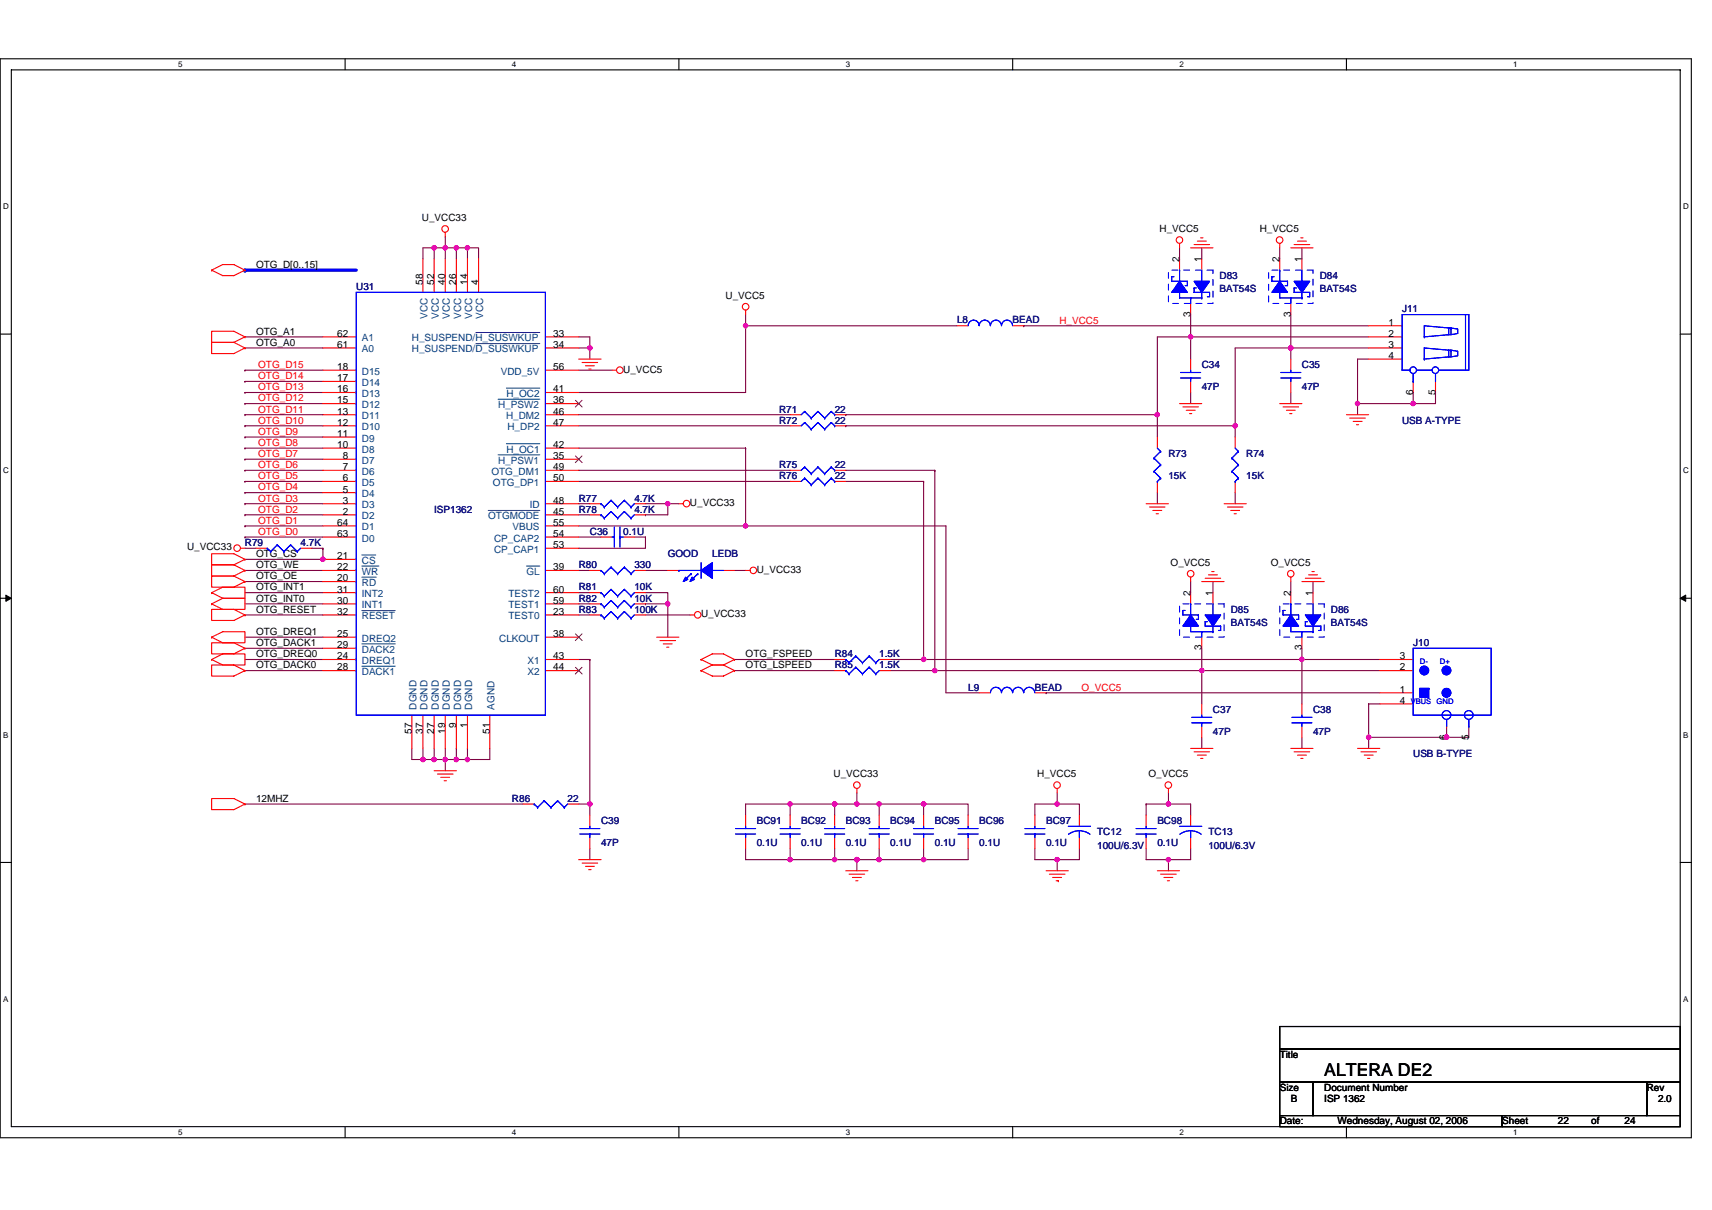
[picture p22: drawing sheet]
<svg xmlns="http://www.w3.org/2000/svg" width="297mm" height="210mm" viewBox="0 0 297 210" stroke-linecap="round" stroke-linejoin="round" font-family="sans-serif">
<defs><g id="words">
<text font-size="3.1" x="229.8" y="186.7">ALTERA DE2</text>
<g font-size="1.7">
<text x="73.2" y="38.4">U_VCC33</text>
<text x="201.2" y="40.3">H_VCC5</text>
<text x="218.6" y="40.3">H_VCC5</text>
<text x="44.4" y="46.5">OTG_D[0..15]</text>
<text x="204.6" y="45.5" transform="rotate(-90 204.6 45.5)">2</text>
<text x="208.5" y="45.5" transform="rotate(-90 208.5 45.5)">1</text>
<text x="222" y="45.5" transform="rotate(-90 222 45.5)">2</text>
<text x="225.9" y="45.5" transform="rotate(-90 225.9 45.5)">1</text>
<text x="73.4" y="49.4" transform="rotate(-90 73.4 49.4)">58</text>
<text x="75.3" y="49.4" transform="rotate(-90 75.3 49.4)">52</text>
<text x="77.2" y="49.4" transform="rotate(-90 77.2 49.4)">40</text>
<text x="79.2" y="49.4" transform="rotate(-90 79.2 49.4)">26</text>
<text x="81.1" y="49.4" transform="rotate(-90 81.1 49.4)">14</text>
<text x="83" y="49.4" transform="rotate(-90 83 49.4)">4</text>
<text x="125.9" y="51.9">U_VCC5</text>
<text x="44.4" y="58.1">OTG_A1</text>
<text x="58.5" y="58.4">62</text>
<text x="96" y="58.4">33</text>
<text x="206.6" y="55" transform="rotate(-90 206.6 55)">3</text>
<text x="223.9" y="55" transform="rotate(-90 223.9 55)">3</text>
<text x="240.9" y="56.5">1</text>
<text x="240.9" y="58.4">2</text>
<text x="44.4" y="60">OTG_A0</text>
<text x="58.5" y="64.2">18</text>
<text x="58.5" y="60.4">61</text>
<text x="96" y="64.2">56</text>
<text x="96" y="60.4">34</text>
<text x="108.1" y="64.6">U_VCC5</text>
<text x="240.9" y="60.4">3</text>
<text x="240.9" y="62.3">4</text>
<text x="58.5" y="66.2">17</text>
<text x="58.5" y="68.1">16</text>
<text x="58.5" y="70">15</text>
<text x="58.5" y="71.9">13</text>
<text x="96" y="70">36</text>
<text x="96" y="68.1">41</text>
<text x="96" y="71.9">46</text>
<text x="245.2" y="68.5" transform="rotate(-90 245.2 68.5)">6</text>
<text x="249" y="68.5" transform="rotate(-90 249 68.5)">5</text>
<text x="58.5" y="73.9">12</text>
<text x="58.5" y="75.8">11</text>
<text x="58.5" y="77.7">10</text>
<text x="96" y="73.9">47</text>
<text x="96" y="77.7">42</text>
<text x="59.5" y="81.6">7</text>
<text x="59.5" y="83.5">6</text>
<text x="59.5" y="79.7">8</text>
<text x="96" y="81.6">49</text>
<text x="96" y="79.7">35</text>
<text x="96" y="83.5">50</text>
<text x="59.5" y="89.3">2</text>
<text x="59.5" y="87.4">3</text>
<text x="59.5" y="85.5">5</text>
<text x="96" y="87.4">48</text>
<text x="96" y="89.3">45</text>
<text x="119.7" y="87.8">U_VCC33</text>
<text x="32.5" y="95.5">U_VCC33</text>
<text x="58.5" y="93.2">63</text>
<text x="58.5" y="91.2">64</text>
<text x="96" y="95.1">53</text>
<text x="96" y="93.2">54</text>
<text x="96" y="91.2">55</text>
<text x="44.4" y="98.6">OTG_WE</text>
<text x="44.4" y="100.5">OTG_OE</text>
<text x="44.4" y="96.7">OTG_CS</text>
<text x="58.5" y="97">21</text>
<text x="58.5" y="99">22</text>
<text x="58.5" y="100.9">20</text>
<text x="96" y="99">39</text>
<text x="131.3" y="99.4">U_VCC33</text>
<text x="203.1" y="98.2">O_VCC5</text>
<text x="220.5" y="98.2">O_VCC5</text>
<text x="44.4" y="106.3">OTG_RESET</text>
<text x="44.4" y="102.5">OTG_INT1</text>
<text x="44.4" y="104.4">OTG_INT0</text>
<text x="58.5" y="102.8">31</text>
<text x="58.5" y="104.8">30</text>
<text x="58.5" y="106.7">32</text>
<text x="96" y="106.7">23</text>
<text x="96" y="104.8">59</text>
<text x="96" y="102.8">60</text>
<text x="121.6" y="107.1">U_VCC33</text>
<text x="206.6" y="103.4" transform="rotate(-90 206.6 103.4)">2</text>
<text x="210.4" y="103.4" transform="rotate(-90 210.4 103.4)">1</text>
<text x="223.9" y="103.4" transform="rotate(-90 223.9 103.4)">2</text>
<text x="227.8" y="103.4" transform="rotate(-90 227.8 103.4)">1</text>
<text x="44.4" y="112.1">OTG_DACK1</text>
<text x="44.4" y="110.2">OTG_DREQ1</text>
<text x="58.5" y="110.6">25</text>
<text x="58.5" y="112.5">29</text>
<text x="96" y="110.6">38</text>
<text x="208.5" y="112.9" transform="rotate(-90 208.5 112.9)">3</text>
<text x="225.9" y="112.9" transform="rotate(-90 225.9 112.9)">3</text>
<text x="44.4" y="116">OTG_DACK0</text>
<text x="44.4" y="114">OTG_DREQ0</text>
<text x="58.5" y="114.4">24</text>
<text x="58.5" y="116.4">28</text>
<text x="96" y="114.4">43</text>
<text x="96" y="116.4">44</text>
<text x="129.4" y="114">OTG_FSPEED</text>
<text x="129.4" y="116">OTG_LSPEED</text>
<text x="242.9" y="114.4">3</text>
<text x="242.9" y="116.4">2</text>
<text x="242.9" y="122.1">4</text>
<text x="242.9" y="120.2">1</text>
<text x="71.4" y="127.4" transform="rotate(-90 71.4 127.4)">57</text>
<text x="73.4" y="127.4" transform="rotate(-90 73.4 127.4)">37</text>
<text x="75.3" y="127.4" transform="rotate(-90 75.3 127.4)">27</text>
<text x="77.2" y="127.4" transform="rotate(-90 77.2 127.4)">19</text>
<text x="79.2" y="126.4" transform="rotate(-90 79.2 126.4)">9</text>
<text x="81.1" y="126.4" transform="rotate(-90 81.1 126.4)">1</text>
<text x="85" y="127.4" transform="rotate(-90 85 127.4)">51</text>
<text x="251" y="128.3" transform="rotate(-90 251 128.3)">6</text>
<text x="254.8" y="128.3" transform="rotate(-90 254.8 128.3)">5</text>
<text x="144.6" y="134.9">U_VCC33</text>
<text x="180" y="134.9">H_VCC5</text>
<text x="199.3" y="134.9">O_VCC5</text>
<text x="44.4" y="139.1">12MHZ</text>
<text x="222" y="183.6">Title</text>
<text x="222" y="189.3">Size</text>
<text x="224" y="191.3">B</text>
<text x="229.8" y="189.3">Document Number</text>
<text x="229.8" y="191.3">ISP 1362</text>
<text x="285.7" y="189.3">Rev</text>
<text x="287.7" y="191.3">2.0</text>
<text x="222" y="195.1">Date:</text>
<text x="232.1" y="195.1">Wednesday, August 02, 2006</text>
<text x="260.6" y="195.1">Sheet</text>
<text x="270.3" y="195.1">22</text>
<text x="276.1" y="195.1">of</text>
<text x="281.9" y="195.1">24</text>
</g>
<g font-size="1.7" fill="#000080">
<text x="61.8" y="50.4">U31</text>
<text x="211.6" y="48.4">D83</text>
<text x="211.6" y="50.7">BAT54S</text>
<text x="229" y="48.4">D84</text>
<text x="229" y="50.7">BAT54S</text>
<text x="166" y="56.1">L8</text>
<text x="175.7" y="56.1">BEAD</text>
<text x="243.3" y="54.2">J11</text>
<text x="208.5" y="63.9">C34</text>
<text x="225.9" y="63.9">C35</text>
<text x="135.2" y="71.6">R71</text>
<text x="144.8" y="71.6">22</text>
<text x="208.5" y="67.7">47P</text>
<text x="225.9" y="67.7">47P</text>
<text x="135.2" y="73.5">R72</text>
<text x="144.8" y="73.5">22</text>
<text x="243.3" y="73.5">USB A-TYPE</text>
<text x="135.2" y="81.2">R75</text>
<text x="135.2" y="83.2">R76</text>
<text x="144.8" y="81.2">22</text>
<text x="144.8" y="83.2">22</text>
<text x="202.7" y="79.3">R73</text>
<text x="202.7" y="83.2">15K</text>
<text x="216.2" y="79.3">R74</text>
<text x="216.2" y="83.2">15K</text>
<text x="75.3" y="89">ISP1362</text>
<text x="100.4" y="87">R77</text>
<text x="100.4" y="89">R78</text>
<text x="110.1" y="87">4.7K</text>
<text x="110.1" y="89">4.7K</text>
<text x="42.5" y="94.7">R79</text>
<text x="52.2" y="94.7">4.7K</text>
<text x="102.3" y="92.8">C36</text>
<text x="108.1" y="92.8">0.1U</text>
<text x="100.4" y="98.6">R80</text>
<text x="110.1" y="98.6">330</text>
<text x="115.9" y="96.7">GOOD</text>
<text x="123.6" y="96.7">LEDB</text>
<text x="100.4" y="102.5">R81</text>
<text x="100.4" y="104.4">R82</text>
<text x="100.4" y="106.3">R83</text>
<text x="110.1" y="102.5">10K</text>
<text x="110.1" y="104.4">10K</text>
<text x="110.1" y="106.3">100K</text>
<text x="213.5" y="106.3">D85</text>
<text x="230.9" y="106.3">D86</text>
<text x="213.5" y="108.6">BAT54S</text>
<text x="230.9" y="108.6">BAT54S</text>
<text x="245.2" y="112.1">J10</text>
<text x="144.8" y="116">R85</text>
<text x="144.8" y="114">R84</text>
<text x="152.5" y="116">1.5K</text>
<text x="152.5" y="114">1.5K</text>
<text x="168" y="119.8">L9</text>
<text x="179.6" y="119.8">BEAD</text>
<text x="210.5" y="123.7">C37</text>
<text x="227.8" y="123.7">C38</text>
<text x="210.5" y="127.6">47P</text>
<text x="227.8" y="127.6">47P</text>
<text x="245.2" y="131.4">USB B-TYPE</text>
<text x="88.8" y="139.1">R86</text>
<text x="98.5" y="139.1">22</text>
<text x="104.3" y="143">C39</text>
<text x="131.3" y="143">BC91</text>
<text x="139" y="143">BC92</text>
<text x="146.7" y="143">BC93</text>
<text x="154.5" y="143">BC94</text>
<text x="162.2" y="143">BC95</text>
<text x="169.9" y="143">BC96</text>
<text x="181.5" y="143">BC97</text>
<text x="200.8" y="143">BC98</text>
<text x="104.3" y="146.9">47P</text>
<text x="131.3" y="146.9">0.1U</text>
<text x="139" y="146.9">0.1U</text>
<text x="146.7" y="146.9">0.1U</text>
<text x="154.5" y="146.9">0.1U</text>
<text x="162.2" y="146.9">0.1U</text>
<text x="169.9" y="146.9">0.1U</text>
<text x="181.5" y="146.9">0.1U</text>
<text x="190.4" y="144.9">TC12</text>
<text x="190.4" y="147.3">100U/6.3V</text>
<text x="200.8" y="146.9">0.1U</text>
<text x="209.7" y="144.9">TC13</text>
<text x="209.7" y="147.3">100U/6.3V</text>
</g>
<g font-size="1.7" fill="#004080">
<text x="62.8" y="59.2">A1</text>
<text x="71.5" y="59.2">H_SUSPEND/H_SUSWKUP</text>
<text x="74.2" y="55.4" transform="rotate(-90 74.2 55.4)">VCC</text>
<text x="76.1" y="55.4" transform="rotate(-90 76.1 55.4)">VCC</text>
<text x="78.1" y="55.4" transform="rotate(-90 78.1 55.4)">VCC</text>
<text x="80" y="55.4" transform="rotate(-90 80 55.4)">VCC</text>
<text x="81.9" y="55.4" transform="rotate(-90 81.9 55.4)">VCC</text>
<text x="83.8" y="55.4" transform="rotate(-90 83.8 55.4)">VCC</text>
<text x="62.8" y="65">D15</text>
<text x="62.8" y="61.2">A0</text>
<text x="71.5" y="61.2">H_SUSPEND/D_SUSWKUP</text>
<text x="86.9" y="65">VDD_5V</text>
<text x="62.8" y="67">D14</text>
<text x="62.8" y="68.9">D13</text>
<text x="62.8" y="70.8">D12</text>
<text x="86.4" y="70.8">H_PSW2</text>
<text x="87.9" y="68.9">H_OC2</text>
<text x="62.8" y="74.7">D10</text>
<text x="62.8" y="72.7">D11</text>
<text x="62.8" y="76.6">D9</text>
<text x="87.8" y="72.7">H_DM2</text>
<text x="88" y="74.7">H_DP2</text>
<text x="62.8" y="82.4">D6</text>
<text x="62.8" y="78.5">D8</text>
<text x="62.8" y="80.5">D7</text>
<text x="85.3" y="82.4">OTG_DM1</text>
<text x="86.4" y="80.5">H_PSW1</text>
<text x="87.9" y="78.5">H_OC1</text>
<text x="62.8" y="88.2">D3</text>
<text x="62.8" y="86.3">D4</text>
<text x="62.8" y="84.3">D5</text>
<text x="85.5" y="84.3">OTG_DP1</text>
<text x="91.9" y="88.2">ID</text>
<text x="62.8" y="90.1">D2</text>
<text x="62.8" y="94">D0</text>
<text x="62.8" y="92.1">D1</text>
<text x="84.7" y="90.1">OTGMODE</text>
<text x="85.7" y="95.9">CP_CAP1</text>
<text x="85.7" y="94">CP_CAP2</text>
<text x="88.9" y="92.1">VBUS</text>
<text x="62.8" y="97.9">CS</text>
<text x="62.8" y="99.8">WR</text>
<text x="62.8" y="101.7">RD</text>
<text x="91.3" y="99.8">GL</text>
<text x="62.8" y="103.6">INT2</text>
<text x="62.8" y="105.6">INT1</text>
<text x="62.8" y="107.5">RESET</text>
<text x="88.2" y="107.5">TEST0</text>
<text x="88.2" y="105.6">TEST1</text>
<text x="88.2" y="103.6">TEST2</text>
<text x="62.8" y="111.4">DREQ2</text>
<text x="62.8" y="113.3">DACK2</text>
<text x="86.6" y="111.4">CLKOUT</text>
<text x="62.8" y="115.2">DREQ1</text>
<text x="62.8" y="117.2">DACK1</text>
<text x="91.5" y="115.2">X1</text>
<text x="91.5" y="117.2">X2</text>
<text x="72.3" y="123.1" transform="rotate(-90 72.3 123.1)">DGND</text>
<text x="74.2" y="123.1" transform="rotate(-90 74.2 123.1)">DGND</text>
<text x="76.1" y="123.1" transform="rotate(-90 76.1 123.1)">DGND</text>
<text x="78.1" y="123.1" transform="rotate(-90 78.1 123.1)">DGND</text>
<text x="80" y="123.1" transform="rotate(-90 80 123.1)">DGND</text>
<text x="81.9" y="123.1" transform="rotate(-90 81.9 123.1)">DGND</text>
<text x="85.8" y="123.1" transform="rotate(-90 85.8 123.1)">AGND</text>
</g>
<g font-size="1.7" fill="#f00">
<text x="183.8" y="56.2">H_VCC5</text>
<text x="44.8" y="63.9">OTG_D15</text>
<text x="44.8" y="65.8">OTG_D14</text>
<text x="44.8" y="67.7">OTG_D13</text>
<text x="44.8" y="69.7">OTG_D12</text>
<text x="44.8" y="71.6">OTG_D11</text>
<text x="44.8" y="73.5">OTG_D10</text>
<text x="44.8" y="75.5">OTG_D9</text>
<text x="44.8" y="77.4">OTG_D8</text>
<text x="44.8" y="79.3">OTG_D7</text>
<text x="44.8" y="81.2">OTG_D6</text>
<text x="44.8" y="83.2">OTG_D5</text>
<text x="44.8" y="85.1">OTG_D4</text>
<text x="44.8" y="87">OTG_D3</text>
<text x="44.8" y="89">OTG_D2</text>
<text x="44.8" y="92.8">OTG_D0</text>
<text x="44.8" y="90.9">OTG_D1</text>
<text x="187.7" y="119.8">O_VCC5</text>
</g>
<g font-size="1.4">
<text x="30.9" y="11.7">5</text>
<text x="88.8" y="11.7">4</text>
<text x="146.7" y="11.7">3</text>
<text x="204.7" y="11.7">2</text>
<text x="262.6" y="11.7">1</text>
<text x=".5" y="36.3">D</text>
<text x="292" y="36.3">D</text>
<text x=".5" y="82.1">C</text>
<text x="292" y="82.1">C</text>
<text x=".5" y="128">B</text>
<text x="292" y="128">B</text>
<text x=".5" y="173.8">A</text>
<text x="292" y="173.8">A</text>
<text x="30.9" y="197">5</text>
<text x="88.8" y="197">4</text>
<text x="146.7" y="197">3</text>
<text x="204.7" y="197">2</text>
<text x="262.6" y="197">1</text>
</g>
<g font-size="1.3" fill="#00f">
<text x="246.4" y="115.3">D-</text>
<text x="249.8" y="115.3">D+</text>
<text x="244.8" y="122.2">VBUS GND</text>
</g>
</g></defs>
<path d="M0 10.2h293.5v187.2h-293.5zM2 12.1h289.5v183.4h-289.5z" fill="none" stroke="#000" stroke-width=".19"/>
<g fill="#fff">
<path d="M30.9 10.4h.8v1.6h-.8z"/>
<path d="M30.9 195.7h.8v1.6h-.8z"/>
</g>
<path d="M59.9 10.2v1.9M59.9 195.5v1.9" fill="none" stroke="#000" stroke-width=".19"/>
<g fill="#fff">
<path d="M88.8 10.4h.8v1.6h-.8z"/>
<path d="M88.8 195.7h.8v1.6h-.8z"/>
</g>
<path d="M117.8 10.2v1.9M117.8 195.5v1.9" fill="none" stroke="#000" stroke-width=".19"/>
<g fill="#fff">
<path d="M146.7 10.4h.8v1.6h-.8z"/>
<path d="M146.7 195.7h.8v1.6h-.8z"/>
</g>
<path d="M175.7 10.2v1.9M175.7 195.5v1.9" fill="none" stroke="#000" stroke-width=".19"/>
<g fill="#fff">
<path d="M204.7 10.4h.7v1.6h-.7z"/>
<path d="M204.7 195.7h.7v1.6h-.7z"/>
</g>
<path d="M233.6 10.2v1.9M233.6 195.5v1.9" fill="none" stroke="#000" stroke-width=".19"/>
<g fill="#fff">
<path d="M262.6 10.4h.7v1.6h-.7z"/>
<path d="M262.6 195.7h.7v1.6h-.7z"/>
<path d="M.5 35.1h1v1.5h-1z"/>
<path d="M292 35.1h1v1.5h-1z"/>
<path d="M.5 80.9h1v1.5h-1z"/>
<path d="M292 80.9h1v1.5h-1z"/>
</g>
<path d="M0 58h2M291.5 58h2" fill="none" stroke="#000" stroke-width=".19"/>
<g fill="#fff">
<path d="M.5 126.7h.9v1.6h-.9z"/>
<path d="M292 126.7h.9v1.6h-.9z"/>
</g>
<path d="M0 103.8h2M291.5 103.8h2" fill="none" stroke="#000" stroke-width=".19"/>
<path d="M1 103.3l1 .5-1 .6zM291.5 103.8l1-.5v1.1z" fill="#000" stroke="#000" stroke-width=".17"/>
<g fill="#fff">
<path d="M.5 172.6h.9v1.5h-.9z"/>
<path d="M292 172.6h.9v1.5h-.9z"/>
</g>
<path d="M0 149.7h2M291.5 149.7h2M222 178.1h69.5v3.9h-69.5zM222 182h69.5v5.8h-69.5zM222 187.8h5.8v5.8h-5.8zM222 193.6h38.6v1.9h-38.6zM227.8 187.8h57.9v5.8h-57.9zM260.6 193.6h30.9v1.9h-30.9zM285.7 187.8h5.8v5.8h-5.8z" fill="none" stroke="#000" stroke-width=".19"/>
<g fill="none" stroke="#800040" stroke-width=".19">
<path d="M42.5 58.5h13.5M75.3 43h.1M75.3 43h2M75.3 43h-1.9v1.9M75.3 43v1.9M77.3 41.1v1.9M77.3 43h.1M77.3 43h1.9M77.3 43v1.9M79.2 43h.1M79.2 43h1.9M79.2 43v1.9"/>
<path d="M81.1 43h1.9v1.9M81.1 43h.1M81.1 43v1.9M100.4 58.5h1.9v1.9M129.4 56.5v11.6h-29M129.4 56.5h.1M129.4 54.6v1.9M129.4 56.5h36.6M177.6 56.5h.1M177.6 56.5h59.9M204.7 43v1.9M206.6 58.5h.1"/>
<path d="M206.6 54.6v3.9M206.6 58.5v3.8M206.6 58.5h-5.8v13.5M206.6 58.5h30.9M208.5 43v1.9M222 43v1.9M224 54.6v5.8M225.9 43v1.9M42.5 60.4h13.5M42.5 64.2h.1M42.5 66.2h.1M42.5 68.1h.1"/>
<path d="M42.5 70h.1M42.5 72h.1M42.5 73.9h.1M42.5 75.8h.1M42.5 77.8h.1M42.5 79.7h.1M42.5 72h13.5M42.5 64.2h13.5M42.5 66.2h13.5M42.5 68.1h13.5M42.5 70h13.5M42.5 73.9h13.5"/>
<path d="M42.5 75.8h13.5M42.5 77.8h13.5M42.5 79.7h13.5M100.4 72h36.7M100.4 73.9h36.7M100.4 64.2h5.8M100.4 77.8h29M100.4 60.4h1.9M102.3 60.4h.1M102.3 60.4v1.9M129.4 77.8h.1M129.4 77.8v13.5"/>
<path d="M146.7 72h.1M146.7 73.9h.1M146.7 72h54.1M146.7 73.9h67.6M200.8 72v3.8M206.6 68.1v1.9M214.3 73.9v1.9M224 60.4h.1M224 60.4h-9.7v13.5M224 68.1v1.9M224 60.4h13.5M224 60.4v1.9"/>
<path d="M235.5 70h.1M235.5 70h9.7M235.5 70v2M237.5 62.3h-2v7.7M245.2 70h.1M245.2 68.1v1.9M249.1 68.1v1.9h-3.9M42.5 81.6h.1M42.5 85.5h.1M42.5 83.5h.1M42.5 87.4h.1M42.5 89.3h.1"/>
<path d="M42.5 93.2h.1M42.5 91.3h.1M42.5 99h13.5M42.5 95.1h1.9M42.5 81.6h13.5M42.5 85.5h13.5M42.5 83.5h13.5M42.5 87.4h13.5M42.5 89.3h13.5M42.5 93.2h13.5M42.5 91.3h13.5M54.1 95.1h1.9"/>
<path d="M56 95.1v2h-13.5M56 95.1h.1M100.4 81.6h36.7M100.4 83.5h36.7M100.4 91.3h29M100.4 93.2h3.9M100.4 99h1.9M100.4 87.4h1.9M100.4 89.3h1.9M110.1 93.2h1.9v1.9h-11.6M112 99h3.9M112 89.3h.1"/>
<path d="M112 87.4h3.9M115.9 87.4h1.9M115.9 87.4h.1M115.9 87.4v1.9h-3.9M127.4 99h2M129.4 91.3h34.7v28.9h5.8M146.7 81.6h15.5M146.7 83.5h13.5M160.2 83.5h.1M160.2 83.5v30.9M162.2 81.6h.1M162.2 81.6v34.8"/>
<path d="M200.8 85.5v1.9M214.3 85.5v1.9M42.5 100.9h13.5M42.5 104.8h13.5M42.5 102.8h13.5M42.5 106.7h13.5M42.5 110.6h13.5M42.5 112.5h13.5M42.5 116.4h13.5M42.5 114.4h13.5M100.4 106.7h1.9M100.4 104.8h1.9"/>
<path d="M100.4 102.8h1.9M100.4 114.4h1.9M102.3 114.4h.1M102.3 114.4v25.1M112 106.7h7.7M112 102.8h3.9v2M112 104.8h.1M112 104.8h3.9M115.9 104.8v5.8M127.4 116.4h17.4M127.4 114.4h17.4M154.5 116.4h7.7"/>
<path d="M154.5 114.4h5.7M160.2 114.4h65.7M162.2 116.4h.1M162.2 116.4h46.3M206.6 100.9v1.9M208.5 112.5v3.9M208.5 116.4h30.9M208.5 116.4v5.8M210.5 100.9v1.9M224 100.9v1.9M225.9 114.4v7.8M225.9 114.4h.1"/>
<path d="M225.9 112.5v1.9M225.9 114.4h13.5M227.8 100.9v1.9M42.5 139.5h48.3M71.5 129.9v1.9h1.9M73.4 131.8h.1M73.4 129.9v1.9M73.4 131.8h3.9M75.3 129.9v1.9M75.3 131.8h.1M77.3 129.9v1.9M77.3 131.8h.1"/>
<path d="M77.3 131.8h1.9M77.3 131.8v2M79.2 129.9h.1M79.2 131.8h1.9M79.2 129.9v1.9M81.1 129.9h.1M81.1 129.9v1.9M85 129.9v1.9h-3.9M100.4 139.5h1.9M102.3 139.5v2M137.1 139.5h-7.7v2M137.1 139.5v2"/>
<path d="M137.1 139.5h7.7v2M137.1 139.5h.1M144.8 139.5h.1M144.8 139.5h3.9M148.7 137.6v1.9M148.7 139.5h3.8v2M148.7 139.5h.1M152.5 139.5h7.7v2M152.5 139.5h.1M160.2 139.5h7.8v2M160.2 139.5h.1M181.5 120.2h.1"/>
<path d="M181.5 120.2h57.9M183.4 139.5h-3.8v2M183.4 139.5h3.9v2M183.4 139.5h.1M183.4 137.6v1.9M198.9 139.5v2M198.9 139.5h7.7v2M198.9 139.5h.1M202.7 139.5h.1M202.7 137.6v1.9M208.5 128v1.9M225.9 128v1.9"/>
<path d="M237.5 128h.1M237.5 128v1.9M239.4 122.2h-1.9v5.8M251 128h.1M251 126v2M254.8 126v2h-17.3M102.3 147.3v1.9M129.4 147.3v1.9h7.7M137.1 147.3v1.9M137.1 149.2h.1M137.1 149.2h11.6M144.8 147.3v1.9"/>
<path d="M144.8 149.2h.1M148.7 149.2h3.8M148.7 149.2h.1M148.7 149.2v1.9M152.5 149.2h.1M152.5 147.3v1.9M160.2 147.3v1.9M160.2 149.2h.1M168 147.3v1.9h-15.5M179.6 147.3v1.9h3.8M183.4 149.2v1.9M183.4 149.2h.1"/>
<path d="M187.3 147.3v1.9h-3.9M198.9 147.3v1.9h3.8M202.7 149.2h.1M202.7 149.2v1.9M206.6 147.3v1.9h-3.9"/>
</g>
<g fill="#f0f" stroke="#f0f" stroke-width=".19">
<circle cx="223.9" cy="60.4" r=".38"/>
<circle cx="206.6" cy="58.4" r=".38"/>
<circle cx="202.7" cy="149.2" r=".38"/>
<circle cx="200.8" cy="72" r=".38"/>
<circle cx="129.4" cy="91.3" r=".38"/>
<circle cx="75.3" cy="43" r=".38"/>
<circle cx="77.2" cy="43" r=".38"/>
<circle cx="79.2" cy="43" r=".38"/>
<circle cx="81.1" cy="43" r=".38"/>
<circle cx="160.3" cy="139.5" r=".38"/>
<circle cx="144.8" cy="139.5" r=".38"/>
<circle cx="137.1" cy="139.5" r=".38"/>
<circle cx="148.7" cy="139.5" r=".38"/>
<circle cx="152.5" cy="139.5" r=".38"/>
<circle cx="79.2" cy="131.8" r=".38"/>
<circle cx="77.2" cy="131.8" r=".38"/>
<circle cx="152.5" cy="149.2" r=".38"/>
<circle cx="81.1" cy="131.8" r=".38"/>
<circle cx="148.7" cy="149.2" r=".38"/>
<circle cx="144.8" cy="149.2" r=".38"/>
<circle cx="160.3" cy="149.2" r=".38"/>
<circle cx="75.3" cy="131.8" r=".38"/>
<circle cx="214.3" cy="73.9" r=".38"/>
<circle cx="208.5" cy="116.4" r=".38"/>
<circle cx="235.5" cy="70" r=".38"/>
<circle cx="129.3" cy="56.5" r=".38"/>
<circle cx="245.2" cy="70" r=".38"/>
<circle cx="251" cy="127.9" r=".37"/>
<circle cx="237.5" cy="127.9" r=".38"/>
<circle cx="225.9" cy="114.4" r=".38"/>
<circle cx="160.3" cy="114.4" r=".38"/>
<circle cx="162.2" cy="116.4" r=".38"/>
<circle cx="115.8" cy="104.8" r=".38"/>
<circle cx="115.8" cy="87.4" r=".38"/>
<circle cx="102.3" cy="139.5" r=".38"/>
<circle cx="102.3" cy="60.4" r=".38"/>
<circle cx="56" cy="97.1" r=".38"/>
<circle cx="137.1" cy="149.2" r=".38"/>
<circle cx="73.4" cy="131.8" r=".38"/>
<circle cx="183.4" cy="149.2" r=".38"/>
<circle cx="183.4" cy="139.5" r=".38"/>
<circle cx="202.7" cy="139.5" r=".38"/>
</g>
<path d="M42.5 46.9h.1M42.5 46.9h19.3" fill="none" stroke="#00f" stroke-width=".57"/>
<g fill="none" stroke="#f00" stroke-width=".19">
<path d="M36.7 46.9l1.9-1h2l1.9 1M36.7 46.9l1.9 .9h2l1.9-.9M36.7 46.9h.1M40.6 59.4h-3.9v2h3.9l1.9-1M40.6 59.4l1.9 1M42.5 58.5l-1.9-1h-3.9v1.9h3.9M42.5 58.5h.1M42.5 46.9h.1M42.5 58.5l-1.9 .9M56 58.5h5.8M73.4 44.9v5.8M75.3 44.9v5.8"/>
<path d="M77.3 40.3v.8M77.3 44.9v5.8M79.2 44.9v5.8M81.1 44.9v5.8M83 44.9v5.8M94.6 58.5h5.8M129.4 53.8v.8M166 56.5h2M175.7 56.5h1.9M204.7 42.2v.8M204.7 44.9v2M206.6 43h3.9"/>
<path d="M206.6 52.7v1.9M207.2 42.4h2.7M207.7 41.8h1.6M208.3 41.3h.4M208.5 44.9v2M222 42.2v.8M222 44.9v2M224 43h3.8M224 52.7v1.9M224.5 42.4h2.7M225.1 41.8h1.6M225.7 41.3h.4"/>
<path d="M225.9 44.9v2M237.5 56.5h5.8M237.5 58.5h5.8M42.5 60.4h.1M56 60.4h5.8M56 72h5.8M56 73.9h5.8M56 66.2h5.8M56 64.2h5.8M56 68.1h5.8M56 70h5.8M56 75.8h5.8"/>
<path d="M56 77.8h5.8M56 79.7h5.8M94.6 60.4h5.8M94.6 72h5.8M94.6 73.9h5.8M94.6 64.2h5.8M94.6 68.1h5.8M94.6 70h5.8M94.6 77.8h5.8M94.6 79.7h5.8M100.4 62.3h3.9M101 62.9h2.7"/>
<path d="M101.6 63.5h1.5M102.1 64.1h.4M106.2 64.2h.8M137.1 72h1.9M137.1 73.9h1.9M144.8 72h1.9M144.8 73.9h1.9M200.8 75.8v2M204.7 70h3.8M205.2 70.6h2.7M205.8 71.2h1.6M206.4 71.8h.4"/>
<path d="M206.6 62.3v1.9M206.6 66.2v1.9M214.3 75.8v2M222 70h3.9M222.6 70.6h2.7M223.2 71.2h1.5M223.8 71.8h.4M224 62.3v1.9M224 66.2v1.9M233.6 72h3.9M234.2 72.6h2.7M234.8 73.1h1.5"/>
<path d="M235.3 73.7h.4M237.5 60.4h5.8M237.5 62.3h5.8M245.2 66.2v1.9M249.1 66.2v1.9M40.6 98h-3.9v2h3.9M40.6 100h-3.9v1.9h3.9l1.9-1M40.6 98l1.9 1M40.6 100l1.9 .9M41.7 95.1h.8M42.5 99h.1M42.5 97.1l-1.9-1h-3.9v1.9h3.9"/>
<path d="M42.5 97.1h.1M42.5 99l-1.9 1M42.5 97.1l-1.9 .9M44.4 95.1h2M52.2 95.1h1.9M56 99h5.8M56 87.4h5.8M56 89.3h5.8M56 81.6h5.8M56 97.1h5.8M56 85.5h5.8M56 83.5h5.8"/>
<path d="M56 93.2h5.8M56 91.3h5.8M94.6 99h5.8M94.6 95.1h5.8M94.6 87.4h5.8M94.6 89.3h5.8M94.6 81.6h5.8M94.6 83.5h5.8M94.6 93.2h5.8M94.6 91.3h5.8M102.3 99h2M102.3 87.4h2"/>
<path d="M102.3 89.3h2M104.3 93.2h1.9M108.1 93.2h2M110.1 99h1.9M110.1 87.4h1.9M110.1 89.3h1.9M115.9 99h1.9M117.8 87.4h.8M125.5 99h1.9M129.4 99h.8M137.1 81.6h1.9M137.1 83.5h1.9"/>
<path d="M144.8 81.6h1.9M144.8 83.5h1.9M198.9 87.4h3.8M199.4 88h2.7M200 88.6h1.6M200.6 89.2h.4M200.8 83.5v2M209.7 99.8h1.5M210.2 99.2h.4M212.4 87.4h3.8M213 88h2.7M213.5 88.6h1.6"/>
<path d="M214.1 89.2h.4M214.3 83.5v2M227.1 99.8h1.5M227.6 99.2h.4M36.7 105.7h3.9l1.9 1-1.9 1h-3.9zM36.7 115.4h3.9l1.9 1-1.9 .9h-3.9zM36.7 111.5h3.9l1.9 1-1.9 1h-3.9zM36.7 102.8l1.9-.9h3.9v1.9h-3.9M36.7 102.8h.1M36.7 104.8h.1M36.7 110.6l1.9-1h3.9v1.9h-3.9zM36.7 110.6h.1"/>
<path d="M36.7 114.4l1.9-.9h3.9v1.9h-3.9zM36.7 114.4h.1M36.7 102.8l1.9 1M38.6 103.8h3.9v1.9h-3.9l-1.9-.9M38.6 103.8l-1.9 1M42.5 100.9h.1M42.5 106.7h.1M42.5 116.4h.1M42.5 112.5h.1M56 102.8h5.8M56 104.8h5.8M56 106.7h5.8"/>
<path d="M56 114.4h5.8M56 110.6h5.8M56 116.4h5.8M56 100.9h5.8M56 112.5h5.8M94.6 102.8h5.8M94.6 104.8h5.8M94.6 106.7h5.8M94.6 114.4h5.8M94.6 110.6h5.8M94.6 116.4h5.8M102.3 102.8h2"/>
<path d="M102.3 104.8h2M102.3 106.7h2M110.1 102.8h1.9M110.1 104.8h1.9M110.1 106.7h1.9M113.9 110.6h3.9M114.5 111.2h2.7M115.1 111.7h1.5M115.7 112.3h.4M119.7 106.7h.8M121.6 114.4l2-.9h1.9l1.9 .9M121.6 114.4h.1"/>
<path d="M121.6 116.4l2 .9h1.9l1.9-.9M121.6 116.4h.1M121.6 114.4l2 1M123.6 115.4h1.9M123.6 115.4l-2 1M125.5 115.4l1.9 1M127.4 114.4h.1M127.4 116.4h.1M127.4 114.4l-1.9 1M144.8 114.4h1.9M144.8 116.4h1.9M152.5 114.4h2"/>
<path d="M152.5 116.4h2M206.6 100.2v.7M206.6 102.8v2M208.5 100.9h3.9M208.5 110.6v1.9M209.1 100.4h2.7M210.5 102.8v2M224 100.2v.7M224 102.8v2M225.9 100.9h3.9M225.9 110.6v1.9M226.5 100.4h2.7"/>
<path d="M227.8 102.8v2M239.4 114.4h5.8M239.4 116.4h5.8M36.7 138.6h3.9l1.9 .9-1.9 1h-3.9zM42.5 139.5h.1M71.5 124.1v5.8M73.4 124.1v5.8M75.3 133.8h3.9M75.3 124.1v5.8M75.9 134.3h2.7M76.5 134.9h1.5M77.1 135.5h.3"/>
<path d="M77.3 124.1v5.8M79.2 124.1v5.8M81.1 124.1v5.8M85 124.1v5.8M90.8 139.5h1.9M98.5 139.5h1.9M148.7 136.8v.8M169.9 120.2h1.9M179.6 120.2h1.9M183.4 136.8v.8M202.7 136.8v.8M206.6 129.9h3.9"/>
<path d="M207.2 130.5h2.7M207.7 131h1.6M208.3 131.6h.4M208.5 122.2v1.9M208.5 126v2M224 129.9h3.8M224.5 130.5h2.7M225.1 131h1.6M225.7 131.6h.4M225.9 122.2v1.9M225.9 126v2M235.5 129.9h3.9"/>
<path d="M236.1 130.5h2.7M236.7 131h1.5M237.3 131.6h.4M239.4 122.2h5.8M239.4 120.2h5.8M251 126h.1M254.8 126h.1M100.4 149.2h3.9M101 149.8h2.7M101.6 150.3h1.5M102.1 150.9h.4M102.3 141.5v1.9"/>
<path d="M102.3 145.3v2M129.4 141.5v1.9M129.4 145.3v2M137.1 141.5v1.9M137.1 145.3v2M144.8 141.5v1.9M144.8 145.3v2M146.7 151.1h3.9M147.3 151.7h2.7M147.9 152.3h1.6M148.5 152.8h.4M152.5 141.5v1.9"/>
<path d="M152.5 145.3v2M160.2 141.5v1.9M160.2 145.3v2M168 141.5v1.9M168 145.3v2M179.6 141.5v1.9M179.6 145.3v2M181.5 151.1h3.9M182.1 151.7h2.7M182.6 152.3h1.6M183.2 152.8h.4M183.6 152.8h.1"/>
<path d="M187.3 141.5v1.9M187.3 145.3v2M198.9 141.5v1.9M198.9 145.3v2M200.8 151.1h3.9M201.4 151.7h2.7M201.9 152.3h1.6M202.5 152.8h.4M206.6 141.5v1.9M206.6 145.3v2"/>
<circle cx="77.2" cy="39.7" r=".57"/>
<circle cx="129.4" cy="53.2" r=".57"/>
<circle cx="204.6" cy="41.7" r=".57"/>
<circle cx="222" cy="41.7" r=".57"/>
<circle cx="107.5" cy="64.2" r=".57"/>
<circle cx="41.1" cy="95.1" r=".57"/>
<circle cx="119.1" cy="87.4" r=".57"/>
<circle cx="130.7" cy="99" r=".57"/>
<circle cx="206.6" cy="99.6" r=".57"/>
<circle cx="223.9" cy="99.6" r=".57"/>
<circle cx="121.1" cy="106.7" r=".57"/>
<circle cx="148.7" cy="136.2" r=".57"/>
<circle cx="183.4" cy="136.2" r=".57"/>
<circle cx="202.7" cy="136.2" r=".57"/>
</g>
<g fill="none" stroke="#00f" stroke-width=".19">
<path d="M61.8 50.7h32.8v73.4h-32.8zM168 56.5a.95 .95 0 0 1 .9-.9 .95 .95 0 0 1 1 .9M169.9 56.5a.96 .96 0 0 1 1-.9 .96 .96 0 0 1 .9 .9M171.8 56.5a.95 .95 0 0 1 1-.9 .95 .95 0 0 1 1 .9 .96 .96 0 0 1 .9-.9 .96 .96 0 0 1 1 .9M203.7 48h-.4v.8h2.7v.8h-.4M204.7 50.7v1h3.8M204.7 46.9h.1M204.7 46.9v1.9M206.6 51.7h.1M206.6 51.7v1M207.6 50h-.4v.7h2.7v.8h-.4M208.5 46.9v1.9"/>
<path d="M208.5 51.7h.1M208.5 50.7v1M221.1 48h-.4v.8h2.7v.8h-.4M222 50.7v1h3.9M222 46.9h.1M222 46.9v1.9M224 51.7h.1M224 51.7v1M224.9 50h-.4v.7h2.7v.8h-.3M225.9 46.9v1.9M225.9 51.7h.1M225.9 50.7v1"/>
<path d="M247.1 58.5h.1M251.4 56.9l-4.3-.4v2M251.4 56.9v1.2M251.4 56.9h.4v1.2h-.4M251.4 58.1l-4.3 .4M251.8 56.9l1.1 .2v.8l-1.1 .2M251.8 56.9h.1M254.3 54.6v9.6M139.6 71.4h.1M139.6 73.3h.1M139.6 71.4l-.6 .6M139.6 71.4l1.2 1.2"/>
<path d="M139.6 73.3l-.6 .6M139.6 73.3l1.2 1.2M140.8 72.6h.1M140.8 74.5h.1M141.9 71.4h.1M141.9 73.3h.1M141.9 71.4l-1.1 1.2M141.9 71.4l1.2 1.2M141.9 73.3l-1.1 1.2M141.9 73.3l1.2 1.2M143.1 72.6h.1M143.1 74.5h.1"/>
<path d="M144.2 71.4h.1M144.2 73.3h.1M144.2 71.4l-1.1 1.2M144.2 71.4l.6 .6M144.2 73.3l-1.1 1.2M144.2 73.3l.6 .6M144.8 72h.1M144.8 73.9h.1M200.2 79.5h.1M200.2 79.5l1.2 1.2M200.8 77.8l.6 .5M201.4 78.3h.1"/>
<path d="M201.4 78.3l-1.2 1.2M204.8 65.6h3.5M204.8 64.6h3.5M206.6 64.2v.4M206.6 65.6h.1M206.6 65.6v.6M213.7 79.5h.1M213.7 79.5l1.2 1.2M214.3 77.8l.6 .5M214.9 78.3h.1M214.9 78.3l-1.2 1.2M222.2 65.6h3.5"/>
<path d="M222.2 64.6h3.5M224 64.2v.4M224 65.6h.1M224 65.6v.6M244.6 64.2h-1.3v-9.6h11.5v9.6h-5.2M245.2 66.2h.1M245.2 64.8v1.4M245.8 64.2h2.7M247.1 62.3h.1M249.1 64.8v1.4M251.4 60.8l-4.3-.4v1.9M251.4 60.8v1.1"/>
<path d="M251.4 60.8h.4v1.1h-.4M251.4 61.9l-4.3 .4M251.8 60.8l1.1 .2v.7l-1.1 .2M251.8 60.8h.1M46.4 95.1h.1M46.4 95.1l.5 .6M46.9 95.7h.1M48.1 94.6h.1M48.1 94.6l1.2 1.1M48.1 94.6l-1.2 1.1M49.3 95.7h.1M50.4 94.6h.1"/>
<path d="M50.4 94.6l1.2 1.1M50.4 94.6l-1.1 1.1M51.6 95.7h.1M52.2 95.1l-.6 .6M104.3 99h.1M104.3 87.4h.1M104.3 89.3h.1M104.3 99l.6 .6M104.3 87.4l.6 .6M104.3 89.3l.6 .6M104.9 99.6h.1M104.9 88h.1"/>
<path d="M104.9 89.9h.1M106 98.4h.1M106 86.8h.1M106 88.8h.1M106 98.4l1.2 1.2M106 98.4l-1.1 1.2M106 86.8l1.2 1.2M106 86.8l-1.1 1.2M106 88.8l1.2 1.1M106 88.8l-1.1 1.1M106.2 93.2h.4M106.6 91.5v3.4"/>
<path d="M107.2 99.6h.1M107.2 88h.1M107.2 89.9h.1M107.6 91.5v3.4M107.6 93.2h.1M107.6 93.2h.5M108.3 98.4h.1M108.3 86.8h.1M108.3 88.8h.1M108.3 98.4l1.2 1.2M108.3 98.4l-1.1 1.2M108.3 86.8l1.2 1.2"/>
<path d="M108.3 86.8l-1.1 1.2M108.3 88.8l1.2 1.1M108.3 88.8l-1.1 1.1M109.5 99.6h.1M109.5 88h.1M109.5 89.9h.1M110.1 99l-.6 .6M110.1 87.4l-.6 .6M110.1 89.3l-.6 .6M117.8 99h.1M117.8 99h3.8M119.9 99.6h.1"/>
<path d="M119.9 99.6l-1.1 1.1M121.1 99.6h.1M121.1 99.6l-1.2 1.1M121.6 97.6v2.8M123.6 99h1.9M139.6 81h.1M139.6 83h.1M139.6 81l-.6 .6M139.6 81l1.2 1.2M139.6 83l-.6 .5M139.6 83l1.2 1.1M140.8 82.2h.1"/>
<path d="M140.8 84.1h.1M141.9 81h.1M141.9 83h.1M141.9 81l-1.1 1.2M141.9 81l1.2 1.2M141.9 83l-1.1 1.1M141.9 83l1.2 1.1M143.1 82.2h.1M143.1 84.1h.1M144.2 81h.1M144.2 83h.1M144.2 81l-1.1 1.2"/>
<path d="M144.2 81l.6 .6M144.2 83l-1.1 1.1M144.2 83l.6 .5M144.8 81.6h.1M144.8 83.5h.1M200.2 81.8h.1M200.2 81.8l1.2 1.2M200.8 83.5h.1M201.4 80.7h.1M201.4 83h.1M201.4 80.7l-1.2 1.1M201.4 83l-.6 .5"/>
<path d="M213.7 81.8h.1M213.7 81.8l1.2 1.2M214.3 83.5h.1M214.9 80.7h.1M214.9 83h.1M214.9 80.7l-1.2 1.1M214.9 83l-.6 .5M104.3 102.8h.1M104.3 104.8h.1M104.3 106.7h.1M104.3 102.8l.6 .6M104.3 104.8l.6 .6"/>
<path d="M104.3 106.7l.6 .6M104.9 103.4h.1M104.9 105.4h.1M104.9 107.3h.1M106 102.3h.1M106 104.2h.1M106 106.1h.1M106 102.3l1.2 1.1M106 102.3l-1.1 1.1M106 104.2l1.2 1.2M106 104.2l-1.1 1.2M106 106.1l1.2 1.2"/>
<path d="M106 106.1l-1.1 1.2M107.2 103.4h.1M107.2 105.4h.1M107.2 107.3h.1M108.3 102.3h.1M108.3 104.2h.1M108.3 106.1h.1M108.3 102.3l1.2 1.1M108.3 102.3l-1.1 1.1M108.3 104.2l1.2 1.2M108.3 104.2l-1.1 1.2M108.3 106.1l1.2 1.2"/>
<path d="M108.3 106.1l-1.1 1.2M109.5 103.4h.1M109.5 105.4h.1M109.5 107.3h.1M110.1 102.8l-.6 .6M110.1 104.8l-.6 .6M110.1 106.7l-.6 .6M146.7 116.4h.1M146.7 114.4h.1M146.7 116.4l.6 .5M146.7 114.4l.6 .6M147.3 116.9h.1"/>
<path d="M147.3 115h.1M148.5 115.8h.1M148.5 113.9h.1M148.5 115.8l1.1 1.1M148.5 115.8l-1.2 1.1M148.5 113.9l1.1 1.1M148.5 113.9l-1.2 1.1M149.6 116.9h.1M149.6 115h.1M150.8 115.8h.1M150.8 113.9h.1M150.8 115.8l1.2 1.1"/>
<path d="M150.8 115.8l-1.2 1.1M150.8 113.9l1.2 1.1M150.8 113.9l-1.2 1.1M152 116.9h.1M152 115h.1M152.5 116.4l-.5 .5M152.5 114.4l-.5 .6M205.6 105.9h-.4v.8h2.7v.8h-.3M206.6 108.6v1h3.9M206.6 104.8h.1M206.6 104.8v1.9M208.5 109.6h.1"/>
<path d="M208.5 109.6v1M209.5 107.9h-.4v.7h2.7v.8h-.4M210.5 104.8v1.9M210.5 109.6h.1M210.5 108.6v1M223 105.9h-.4v.8h2.7v.8h-.4M224 108.6v1h3.8M224 104.8h.1M224 104.8v1.9M225.9 109.6h.1M225.9 109.6v1M226.9 107.9h-.4v.7h2.7v.8h-.4"/>
<path d="M227.8 104.8v1.9M227.8 109.6h.1M227.8 108.6v1M245.2 112.5h13.5v11.6h-13.5zM92.7 139.5h.1M92.7 139.5l.6 .6M94.4 139h.1M94.4 139l1.2 1.1M94.4 139l-1.1 1.1M96.7 139h.1M96.7 139l1.2 1.1M96.7 139l-1.1 1.1"/>
<path d="M98.5 139.5l-.6 .6M171.8 120.2a.95 .95 0 0 1 1-.9 .95 .95 0 0 1 1 .9 .96 .96 0 0 1 .9-.9 .96 .96 0 0 1 1 .9M175.7 120.2a.95 .95 0 0 1 1-.9 .95 .95 0 0 1 .9 .9 .96 .96 0 0 1 1-.9 .96 .96 0 0 1 .9 .9M206.8 125.4h3.4M206.8 124.5h3.4M208.5 124.1v.4M208.5 125.4h.1M208.5 125.4v.6M224.2 125.4h3.4M224.2 124.5h3.4M225.9 124.1v.4M225.9 125.4h.1"/>
<path d="M225.9 125.4v.6M251 124.9v1.1M254.8 126h.1M254.8 124.9v1.1M93.3 140.1h.1M95.6 140.1h.1M97.9 140.1h.1M100.6 144.7h3.5M100.6 143.8h3.5M102.3 143.4v.4M102.3 144.7h.1M102.3 144.7v.6"/>
<path d="M127.6 144.7h3.5M127.6 143.8h3.5M129.4 143.4v.4M129.4 144.7h.1M129.4 144.7v.6M135.4 144.7h3.4M135.4 143.8h3.4M137.1 143.4v.4M137.1 144.7h.1M137.1 144.7v.6M143.1 144.7h3.5M143.1 143.8h3.5"/>
<path d="M144.8 143.4v.4M144.8 144.7h.1M144.8 144.7v.6M150.8 144.7h3.5M150.8 143.8h3.5M152.5 143.4v.4M152.5 144.7h.1M152.5 144.7v.6M158.5 144.7h3.5M158.5 143.8h3.5M160.2 143.4v.4M160.2 144.7h.1"/>
<path d="M160.2 144.7v.6M166.2 144.7h3.5M166.2 143.8h3.5M168 143.4v.4M168 144.7h.1M168 144.7v.6M177.8 144.7h3.5M177.8 143.8h3.5M179.6 143.4v.4M179.6 144.7h.1M179.6 144.7v.6M185.4 143.4h3.8"/>
<path d="M185.4 144.8a3.1 3.1 0 0 1 3.7 0M187.3 144.2v1.1M197.1 144.7h3.5M197.1 143.8h3.5M198.9 143.4v.4M198.9 144.7h.1M198.9 144.7v.6M204.7 143.4h3.8M204.7 144.8a3.1 3.1 0 0 1 3.7 0M206.6 144.2v1.1"/>
<circle cx="245.2" cy="64.2" r=".57"/>
<circle cx="249" cy="64.2" r=".57"/>
<circle cx="251" cy="124.1" r=".76"/>
<circle cx="254.8" cy="124.1" r=".76"/>
</g>
<path d="M202.7 46.9h7.8v5.8h-7.8zM220.1 46.9h7.7v5.8h-7.7zM204.7 104.8h7.7v5.8h-7.7zM222 104.8h7.8v5.8h-7.8z" fill="none" stroke="#fff" stroke-width=".17" stroke-dasharray="1 1 1 1 1 1 1 1"/>
<path d="M202.7 46.9h7.8v5.8h-7.8zM220.1 46.9h7.7v5.8h-7.7zM204.7 104.8h7.7v5.8h-7.7zM222 104.8h7.8v5.8h-7.8z" fill="none" stroke="#00f" stroke-width=".17" stroke-dasharray="1 1 1 1 1 1 1 1"/>
<g fill="#00f" stroke="#00f" stroke-width=".19">
<path d="M226.5 106.7h2.7l-1.4 1.9z" fill-rule="evenodd"/>
<path d="M224 106.7l1.3 1.9h-2.7z" fill-rule="evenodd"/>
<path d="M226.5 106.7h2.7l-1.4 1.9z" fill-rule="evenodd"/>
<path d="M224 106.7l1.3 1.9h-2.7z" fill-rule="evenodd"/>
<path d="M207.2 48.8h2.7l-1.4 1.9z" fill-rule="evenodd"/>
<path d="M204.7 48.8l1.3 1.9h-2.7z" fill-rule="evenodd"/>
<path d="M207.2 48.8h2.7l-1.4 1.9z" fill-rule="evenodd"/>
<path d="M204.7 48.8l1.3 1.9h-2.7z" fill-rule="evenodd"/>
<path d="M224.5 48.8h2.7l-1.3 1.9z" fill-rule="evenodd"/>
<path d="M222 48.8l1.4 1.9h-2.7z" fill-rule="evenodd"/>
<path d="M224.5 48.8h2.7l-1.3 1.9z" fill-rule="evenodd"/>
<path d="M222 48.8l1.4 1.9h-2.7z" fill-rule="evenodd"/>
<path d="M121.6 99l2-1.4v2.8z" fill-rule="evenodd"/>
<path d="M119 100.2l.3 .3-.7 .4z" fill-rule="evenodd"/>
<path d="M120.1 100.2l.4 .3-.8 .4z" fill-rule="evenodd"/>
<path d="M121.6 99l2-1.4v2.8z" fill-rule="evenodd"/>
<path d="M119 100.2l.3 .3-.7 .4z" fill-rule="evenodd"/>
<path d="M120.1 100.2l.4 .3-.8 .4z" fill-rule="evenodd"/>
<path d="M246.4 119.5v1.5h1.5v-1.5z" fill-rule="evenodd"/>
<path d="M246.4 119.5v1.5h1.5v-1.5z" fill-rule="evenodd"/>
<path d="M209.1 106.7h2.7l-1.3 1.9z" fill-rule="evenodd"/>
<path d="M206.6 106.7l1.3 1.9h-2.7z" fill-rule="evenodd"/>
<path d="M209.1 106.7h2.7l-1.3 1.9z" fill-rule="evenodd"/>
<path d="M206.6 106.7l1.3 1.9h-2.7z" fill-rule="evenodd"/>
<circle cx="251" cy="116.4" r=".76"/>
<circle cx="247.1" cy="116.4" r=".76"/>
<circle cx="251" cy="120.2" r=".76"/>
</g>
<g fill="none" stroke="#004080" stroke-width=".17">
<path d="M82.6 57.7h11.1M82.6 59.6h11.1M86.4 78.9h7.3M86.4 69.3h7.3M87.9 67.4h5.8M87.9 77h5.8M62.8 96.3h2.4M62.8 98.2h2.9M84.7 88.6h9M91.3 98.2h2.4M62.8 115.6h5.8M62.8 100.2h2.5"/>
<path d="M62.8 111.7h5.8M62.8 106h5.8"/>
</g>
<path d="M99.8 79.1l1.2 1.2M99.8 69.5l1.2 1.1M101 79.1l-1.2 1.2M101 69.5l-1.2 1.1M99.8 110l1.2 1.2M99.8 115.8l1.2 1.2M101 110l-1.2 1.2M101 115.8l-1.2 1.2" fill="none" stroke="#804000" stroke-width=".17"/>
<use href="#words"/>
</svg>
